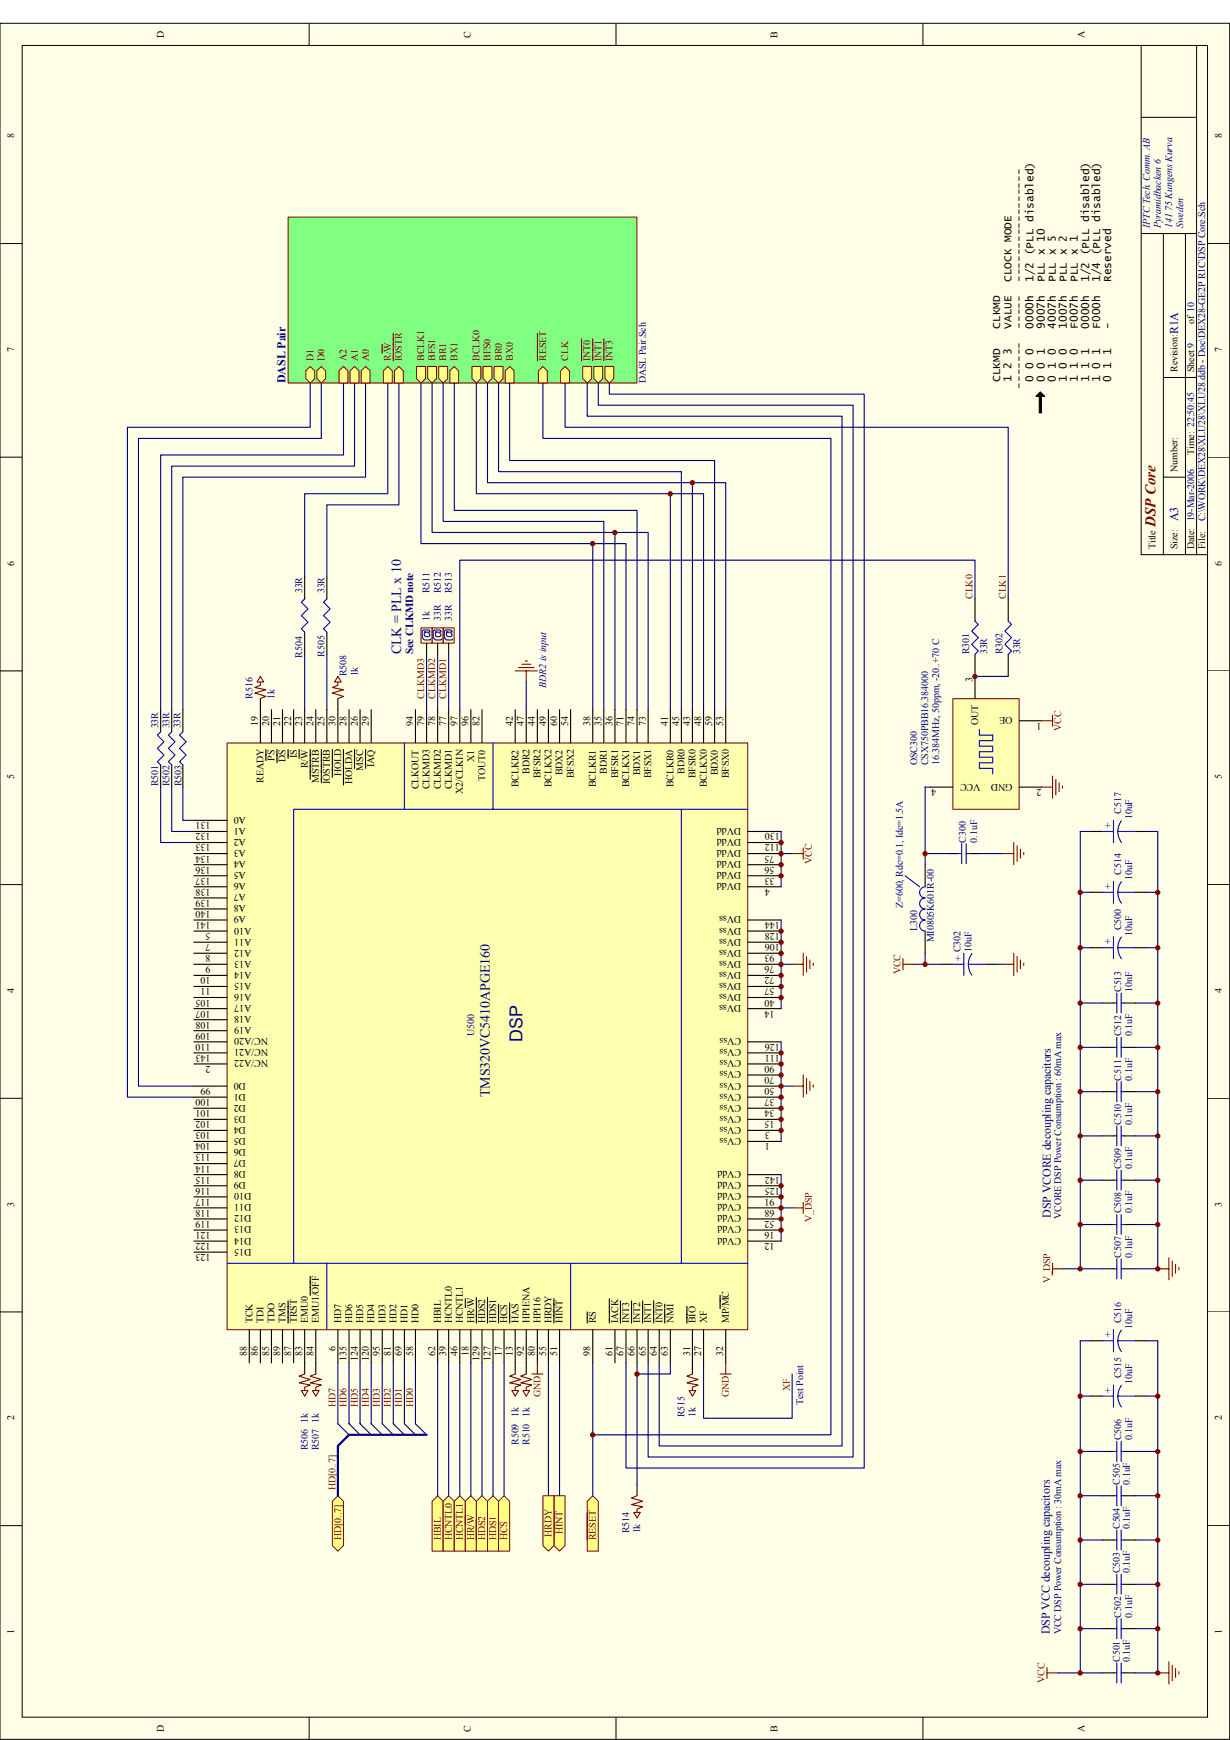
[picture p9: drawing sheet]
<svg xmlns="http://www.w3.org/2000/svg" width="297mm" height="420mm" viewBox="0 0 297 420" stroke-linecap="round" stroke-linejoin="round" font-family="sans-serif">
<defs><g id="words">
<text font-size="4.3" fill="#000080" x="126.2" y="251.6" transform="rotate(-90 126.2 251.6)">DSP</text>
<text font-size="3.6" fill="#800000" x="279.1" y="127.2" transform="rotate(-90 279.1 127.2)">DSP Core</text>
<g font-size="3.4" fill="#000080">
<text x="96.9" y="158" transform="rotate(-90 96.9 158)">CLK = PLL x 10</text>
<text x="118.3" y="264.9" transform="rotate(-90 118.3 264.9)">TMS320VC5410APGE160</text>
</g>
<g font-size="2.9" fill="#000080">
<text x="284.5" y="80.7" transform="rotate(-90 284.5 80.7)">R1A</text>
<text x="69" y="92.5" transform="rotate(-90 69 92.5)">DASL Pair</text>
<text x="284.5" y="125.9" transform="rotate(-90 284.5 125.9)">A3</text>
<text x="253.8" y="294.1" transform="rotate(-90 253.8 294.1)">DSP VCORE decoupling capacitors</text>
<text x="253.5" y="394.6" transform="rotate(-90 253.5 394.6)">DSP VCC decoupling capacitors</text>
</g>
<g font-size="2.7">
<text x="244.3" y="68.1" transform="rotate(-90 244.3 68.1)">CLOCK MODE</text>
<text x="246.9" y="68.1" transform="rotate(-90 246.9 68.1)">-----------------</text>
<text x="249.6" y="68.1" transform="rotate(-90 249.6 68.1)">1/2 (PLL disabled)</text>
<text x="252.3" y="68.1" transform="rotate(-90 252.3 68.1)">PLL x 10</text>
<text x="255" y="68.1" transform="rotate(-90 255 68.1)">PLL x 5</text>
<text x="257.6" y="68.1" transform="rotate(-90 257.6 68.1)">PLL x 2</text>
<text x="260.3" y="68.1" transform="rotate(-90 260.3 68.1)">PLL x 1</text>
<text x="263" y="68.1" transform="rotate(-90 263 68.1)">1/2 (PLL disabled)</text>
<text x="265.7" y="68.1" transform="rotate(-90 265.7 68.1)">1/4 (PLL disabled)</text>
<text x="268.3" y="68.1" transform="rotate(-90 268.3 68.1)">Reserved</text>
<text x="241.6" y="79.3" transform="rotate(-90 241.6 79.3)">CLKMD</text>
<text x="244.3" y="79.3" transform="rotate(-90 244.3 79.3)">VALUE</text>
<text x="246.9" y="79.3" transform="rotate(-90 246.9 79.3)">-----</text>
<text x="249.6" y="79.3" transform="rotate(-90 249.6 79.3)">0000h</text>
<text x="252.3" y="79.3" transform="rotate(-90 252.3 79.3)">9007h</text>
<text x="255" y="79.3" transform="rotate(-90 255 79.3)">4007h</text>
<text x="257.6" y="79.3" transform="rotate(-90 257.6 79.3)">1007h</text>
<text x="260.3" y="79.3" transform="rotate(-90 260.3 79.3)">F007h</text>
<text x="263" y="79.3" transform="rotate(-90 263 79.3)">0000h</text>
<text x="265.7" y="79.3" transform="rotate(-90 265.7 79.3)">F000h</text>
<text x="268.3" y="79.3" transform="rotate(-90 268.3 79.3)">-</text>
<text x="241.6" y="92.2" transform="rotate(-90 241.6 92.2)">CLKMD</text>
<text x="244.3" y="92.2" transform="rotate(-90 244.3 92.2)">1 2 3</text>
<text x="246.9" y="93.8" transform="rotate(-90 246.9 93.8)">-------</text>
<text x="249.6" y="92.2" transform="rotate(-90 249.6 92.2)">0 0 0</text>
<text x="252.3" y="92.2" transform="rotate(-90 252.3 92.2)">0 0 1</text>
<text x="255" y="92.2" transform="rotate(-90 255 92.2)">0 1 0</text>
<text x="257.6" y="92.2" transform="rotate(-90 257.6 92.2)">1 0 0</text>
<text x="260.3" y="92.2" transform="rotate(-90 260.3 92.2)">1 1 0</text>
<text x="263" y="92.2" transform="rotate(-90 263 92.2)">1 1 1</text>
<text x="265.7" y="92.2" transform="rotate(-90 265.7 92.2)">1 0 1</text>
<text x="268.3" y="92.2" transform="rotate(-90 268.3 92.2)">0 1 1</text>
</g>
<text font-size="2.7" fill="#000080" x="99.8" y="158" transform="rotate(-90 99.8 158)">See CLKMD note</text>
<g font-size="2.4">
<text x="39.6" y="9.1" transform="rotate(-90 39.6 9.1)">D</text>
<text x="113.7" y="9.1" transform="rotate(-90 113.7 9.1)">C</text>
<text x="187.8" y="9.1" transform="rotate(-90 187.8 9.1)">B</text>
<text x="261.9" y="9.1" transform="rotate(-90 261.9 9.1)">A</text>
<text x="3.4" y="33.4" transform="rotate(-90 3.4 33.4)">8</text>
<text x="295.1" y="33.4" transform="rotate(-90 295.1 33.4)">8</text>
<text x="288.4" y="78.3" transform="rotate(-90 288.4 78.3)">of 10</text>
<text x="3.4" y="85" transform="rotate(-90 3.4 85)">7</text>
<text x="284.4" y="89.8" transform="rotate(-90 284.4 89.8)">Revision:</text>
<text x="288.4" y="89.8" transform="rotate(-90 288.4 89.8)">Sheet 9</text>
<text x="295.1" y="85" transform="rotate(-90 295.1 85)">7</text>
<text x="284.4" y="113.9" transform="rotate(-90 284.4 113.9)">Number:</text>
<text x="288.4" y="109.9" transform="rotate(-90 288.4 109.9)">Time: 22:50:45</text>
<text x="3.4" y="136.6" transform="rotate(-90 3.4 136.6)">6</text>
<text x="279" y="132.6" transform="rotate(-90 279 132.6)">Title</text>
<text x="284.4" y="132.6" transform="rotate(-90 284.4 132.6)">Size:</text>
<text x="288.4" y="132.6" transform="rotate(-90 288.4 132.6)">Date: 19-Mar-2006</text>
<text x="291.1" y="132.6" transform="rotate(-90 291.1 132.6)">File:</text>
<text x="295.1" y="136.6" transform="rotate(-90 295.1 136.6)">6</text>
<text x="234.9" y="164.7" transform="rotate(-90 234.9 164.7)">3</text>
<text x="244.5" y="173.2" transform="rotate(-180 244.5 173.2)">OE</text>
<text x="62.3" y="175.4" transform="rotate(-90 62.3 175.4)">19</text>
<text x="65" y="175.4" transform="rotate(-90 65 175.4)">20</text>
<text x="67.6" y="175.4" transform="rotate(-90 67.6 175.4)">21</text>
<text x="70.3" y="175.4" transform="rotate(-90 70.3 175.4)">22</text>
<text x="73" y="175.4" transform="rotate(-90 73 175.4)">23</text>
<text x="75.7" y="175.4" transform="rotate(-90 75.7 175.4)">24</text>
<text x="78.4" y="175.4" transform="rotate(-90 78.4 175.4)">25</text>
<text x="81" y="175.4" transform="rotate(-90 81 175.4)">30</text>
<text x="83.7" y="175.4" transform="rotate(-90 83.7 175.4)">28</text>
<text x="86.4" y="175.4" transform="rotate(-90 86.4 175.4)">26</text>
<text x="89" y="175.4" transform="rotate(-90 89 175.4)">29</text>
<text x="99.8" y="175.4" transform="rotate(-90 99.8 175.4)">94</text>
<text x="102.4" y="175.4" transform="rotate(-90 102.4 175.4)">79</text>
<text x="105.1" y="175.4" transform="rotate(-90 105.1 175.4)">78</text>
<text x="107.8" y="175.4" transform="rotate(-90 107.8 175.4)">77</text>
<text x="110.4" y="175.4" transform="rotate(-90 110.4 175.4)">97</text>
<text x="113.1" y="175.4" transform="rotate(-90 113.1 175.4)">96</text>
<text x="115.8" y="175.4" transform="rotate(-90 115.8 175.4)">82</text>
<text x="123.8" y="175.4" transform="rotate(-90 123.8 175.4)">42</text>
<text x="126.5" y="175.4" transform="rotate(-90 126.5 175.4)">47</text>
<text x="129.2" y="175.4" transform="rotate(-90 129.2 175.4)">44</text>
<text x="131.9" y="175.4" transform="rotate(-90 131.9 175.4)">49</text>
<text x="134.5" y="175.4" transform="rotate(-90 134.5 175.4)">60</text>
<text x="137.2" y="175.4" transform="rotate(-90 137.2 175.4)">54</text>
<text x="142.6" y="175.4" transform="rotate(-90 142.6 175.4)">38</text>
<text x="145.2" y="175.4" transform="rotate(-90 145.2 175.4)">35</text>
<text x="147.9" y="175.4" transform="rotate(-90 147.9 175.4)">36</text>
<text x="150.6" y="175.4" transform="rotate(-90 150.6 175.4)">71</text>
<text x="153.3" y="175.4" transform="rotate(-90 153.3 175.4)">74</text>
<text x="155.9" y="175.4" transform="rotate(-90 155.9 175.4)">73</text>
<text x="161.3" y="175.4" transform="rotate(-90 161.3 175.4)">41</text>
<text x="164" y="175.4" transform="rotate(-90 164 175.4)">45</text>
<text x="166.6" y="175.4" transform="rotate(-90 166.6 175.4)">43</text>
<text x="169.3" y="175.4" transform="rotate(-90 169.3 175.4)">48</text>
<text x="172" y="175.4" transform="rotate(-90 172 175.4)">59</text>
<text x="174.7" y="175.4" transform="rotate(-90 174.7 175.4)">53</text>
<text x="236.2" y="175.1" transform="rotate(-90 236.2 175.1)">OUT</text>
<text x="251.5" y="174.5" transform="rotate(-180 251.5 174.5)">1</text>
<text x="66.3" y="183.7" transform="rotate(-90 66.3 183.7)">PS</text>
<text x="69" y="183.9" transform="rotate(-90 69 183.9)">DS</text>
<text x="71.7" y="183.1" transform="rotate(-90 71.7 183.1)">IS</text>
<text x="74.3" y="185.5" transform="rotate(-90 74.3 185.5)">R/W</text>
<text x="90.4" y="185.3" transform="rotate(-90 90.4 185.3)">IAQ</text>
<text x="114.5" y="183.9" transform="rotate(-90 114.5 183.9)">X1</text>
<text x="3.4" y="188.2" transform="rotate(-90 3.4 188.2)">5</text>
<text x="63.6" y="189" transform="rotate(-90 63.6 189)">READY</text>
<text x="77" y="189" transform="rotate(-90 77 189)">MSTRB</text>
<text x="79.7" y="189.3" transform="rotate(-90 79.7 189.3)">IOSTRB</text>
<text x="82.4" y="187.4" transform="rotate(-90 82.4 187.4)">HOLD</text>
<text x="85" y="189.3" transform="rotate(-90 85 189.3)">HOLDA</text>
<text x="87.7" y="186.1" transform="rotate(-90 87.7 186.1)">MSC</text>
<text x="101.1" y="190.6" transform="rotate(-90 101.1 190.6)">CLKOUT</text>
<text x="103.8" y="190.6" transform="rotate(-90 103.8 190.6)">CLKMD3</text>
<text x="106.4" y="190.6" transform="rotate(-90 106.4 190.6)">CLKMD2</text>
<text x="109.1" y="190.6" transform="rotate(-90 109.1 190.6)">CLKMD1</text>
<text x="111.8" y="191.7" transform="rotate(-90 111.8 191.7)">X2/CLKIN</text>
<text x="117.1" y="188.5" transform="rotate(-90 117.1 188.5)">TOUT0</text>
<text x="125.2" y="190.1" transform="rotate(-90 125.2 190.1)">BCLKR2</text>
<text x="127.8" y="186.9" transform="rotate(-90 127.8 186.9)">BDR2</text>
<text x="130.5" y="187.9" transform="rotate(-90 130.5 187.9)">BFSR2</text>
<text x="133.2" y="190.1" transform="rotate(-90 133.2 190.1)">BCLKX2</text>
<text x="135.9" y="187.1" transform="rotate(-90 135.9 187.1)">BDX2</text>
<text x="138.6" y="187.9" transform="rotate(-90 138.6 187.9)">BFSX2</text>
<text x="143.9" y="190.1" transform="rotate(-90 143.9 190.1)">BCLKR1</text>
<text x="146.6" y="186.9" transform="rotate(-90 146.6 186.9)">BDR1</text>
<text x="149.2" y="187.9" transform="rotate(-90 149.2 187.9)">BFSR1</text>
<text x="151.9" y="190.1" transform="rotate(-90 151.9 190.1)">BCLKX1</text>
<text x="154.6" y="187.1" transform="rotate(-90 154.6 187.1)">BDX1</text>
<text x="157.3" y="187.9" transform="rotate(-90 157.3 187.9)">BFSX1</text>
<text x="162.6" y="190.1" transform="rotate(-90 162.6 190.1)">BCLKR0</text>
<text x="165.3" y="186.9" transform="rotate(-90 165.3 186.9)">BDR0</text>
<text x="168" y="187.9" transform="rotate(-90 168 187.9)">BFSR0</text>
<text x="170.7" y="190.1" transform="rotate(-90 170.7 190.1)">BCLKX0</text>
<text x="173.3" y="187.1" transform="rotate(-90 173.3 187.1)">BDX0</text>
<text x="176" y="187.9" transform="rotate(-90 176 187.9)">BFSX0</text>
<text x="226.1" y="190.6" transform="rotate(-180 226.1 190.6)">4</text>
<text x="236.8" y="189.2" transform="rotate(-180 236.8 189.2)">VCC</text>
<text x="244.5" y="189.2" transform="rotate(-180 244.5 189.2)">GND</text>
<text x="251.5" y="190.6" transform="rotate(-180 251.5 190.6)">2</text>
<text x="295.1" y="188.2" transform="rotate(-90 295.1 188.2)">5</text>
<text x="59.4" y="197.2" transform="rotate(-180 59.4 197.2)">A0</text>
<text x="50.8" y="203.9" transform="rotate(-180 50.8 203.9)">133</text>
<text x="50.8" y="198.6" transform="rotate(-180 50.8 198.6)">131</text>
<text x="50.8" y="201.2" transform="rotate(-180 50.8 201.2)">132</text>
<text x="59.4" y="199.9" transform="rotate(-180 59.4 199.9)">A1</text>
<text x="59.4" y="202.6" transform="rotate(-180 59.4 202.6)">A2</text>
<text x="179" y="202.6" transform="rotate(-180 179 202.6)">DVdd</text>
<text x="179" y="199.9" transform="rotate(-180 179 199.9)">DVdd</text>
<text x="188.4" y="203.9" transform="rotate(-180 188.4 203.9)">112</text>
<text x="188.4" y="201.2" transform="rotate(-180 188.4 201.2)">130</text>
<text x="50.8" y="206.6" transform="rotate(-180 50.8 206.6)">134</text>
<text x="50.8" y="209.3" transform="rotate(-180 50.8 209.3)">136</text>
<text x="59.4" y="205.2" transform="rotate(-180 59.4 205.2)">A3</text>
<text x="59.4" y="207.9" transform="rotate(-180 59.4 207.9)">A4</text>
<text x="179" y="207.9" transform="rotate(-180 179 207.9)">DVdd</text>
<text x="179" y="205.2" transform="rotate(-180 179 205.2)">DVdd</text>
<text x="187" y="209.3" transform="rotate(-180 187 209.3)">56</text>
<text x="187" y="206.6" transform="rotate(-180 187 206.6)">75</text>
<text x="50.8" y="211.9" transform="rotate(-180 50.8 211.9)">137</text>
<text x="50.8" y="214.6" transform="rotate(-180 50.8 214.6)">138</text>
<text x="59.4" y="210.6" transform="rotate(-180 59.4 210.6)">A5</text>
<text x="59.4" y="213.3" transform="rotate(-180 59.4 213.3)">A6</text>
<text x="59.4" y="216" transform="rotate(-180 59.4 216)">A7</text>
<text x="179" y="213.3" transform="rotate(-180 179 213.3)">DVdd</text>
<text x="179" y="210.6" transform="rotate(-180 179 210.6)">DVdd</text>
<text x="185.9" y="214.6" transform="rotate(-180 185.9 214.6)">4</text>
<text x="187" y="211.9" transform="rotate(-180 187 211.9)">33</text>
<text x="50.8" y="217.3" transform="rotate(-180 50.8 217.3)">139</text>
<text x="50.8" y="220" transform="rotate(-180 50.8 220)">140</text>
<text x="59.4" y="218.6" transform="rotate(-180 59.4 218.6)">A8</text>
<text x="59.4" y="221.3" transform="rotate(-180 59.4 221.3)">A9</text>
<text x="179" y="221.3" transform="rotate(-180 179 221.3)">DVss</text>
<text x="50.8" y="222.6" transform="rotate(-180 50.8 222.6)">141</text>
<text x="50.8" y="225.3" transform="rotate(-180 50.8 225.3)">5</text>
<text x="50.8" y="228" transform="rotate(-180 50.8 228)">7</text>
<text x="60.7" y="224" transform="rotate(-180 60.7 224)">A10</text>
<text x="60.7" y="226.6" transform="rotate(-180 60.7 226.6)">A11</text>
<text x="179" y="226.6" transform="rotate(-180 179 226.6)">DVss</text>
<text x="179" y="224" transform="rotate(-180 179 224)">DVss</text>
<text x="188.4" y="228" transform="rotate(-180 188.4 228)">106</text>
<text x="188.4" y="225.3" transform="rotate(-180 188.4 225.3)">128</text>
<text x="188.4" y="222.6" transform="rotate(-180 188.4 222.6)">144</text>
<text x="50.8" y="230.6" transform="rotate(-180 50.8 230.6)">8</text>
<text x="50.8" y="233.3" transform="rotate(-180 50.8 233.3)">9</text>
<text x="60.7" y="229.3" transform="rotate(-180 60.7 229.3)">A12</text>
<text x="60.7" y="232" transform="rotate(-180 60.7 232)">A13</text>
<text x="179" y="232" transform="rotate(-180 179 232)">DVss</text>
<text x="179" y="229.3" transform="rotate(-180 179 229.3)">DVss</text>
<text x="187" y="233.3" transform="rotate(-180 187 233.3)">76</text>
<text x="187" y="230.6" transform="rotate(-180 187 230.6)">93</text>
<text x="3.4" y="239.8" transform="rotate(-90 3.4 239.8)">4</text>
<text x="50.8" y="236" transform="rotate(-180 50.8 236)">10</text>
<text x="50.8" y="238.7" transform="rotate(-180 50.8 238.7)">11</text>
<text x="60.7" y="234.7" transform="rotate(-180 60.7 234.7)">A14</text>
<text x="60.7" y="237.3" transform="rotate(-180 60.7 237.3)">A15</text>
<text x="60.7" y="240" transform="rotate(-180 60.7 240)">A16</text>
<text x="179" y="240" transform="rotate(-180 179 240)">DVss</text>
<text x="179" y="237.3" transform="rotate(-180 179 237.3)">DVss</text>
<text x="179" y="234.7" transform="rotate(-180 179 234.7)">DVss</text>
<text x="187" y="238.7" transform="rotate(-180 187 238.7)">57</text>
<text x="187" y="236" transform="rotate(-180 187 236)">72</text>
<text x="295.1" y="239.8" transform="rotate(-90 295.1 239.8)">4</text>
<text x="50.8" y="241.4" transform="rotate(-180 50.8 241.4)">105</text>
<text x="50.8" y="244" transform="rotate(-180 50.8 244)">107</text>
<text x="60.7" y="242.7" transform="rotate(-180 60.7 242.7)">A17</text>
<text x="60.7" y="245.4" transform="rotate(-180 60.7 245.4)">A18</text>
<text x="179" y="242.7" transform="rotate(-180 179 242.7)">DVss</text>
<text x="187" y="244" transform="rotate(-180 187 244)">14</text>
<text x="187" y="241.4" transform="rotate(-180 187 241.4)">40</text>
<text x="50.8" y="246.7" transform="rotate(-180 50.8 246.7)">108</text>
<text x="50.8" y="249.4" transform="rotate(-180 50.8 249.4)">109</text>
<text x="60.7" y="248" transform="rotate(-180 60.7 248)">A19</text>
<text x="64.7" y="250.7" transform="rotate(-180 64.7 250.7)">NC/A20</text>
<text x="179" y="250.7" transform="rotate(-180 179 250.7)">CVss</text>
<text x="50.8" y="252" transform="rotate(-180 50.8 252)">110</text>
<text x="50.8" y="254.7" transform="rotate(-180 50.8 254.7)">143</text>
<text x="50.8" y="257.4" transform="rotate(-180 50.8 257.4)">2</text>
<text x="64.7" y="253.4" transform="rotate(-180 64.7 253.4)">NC/A21</text>
<text x="64.7" y="256" transform="rotate(-180 64.7 256)">NC/A22</text>
<text x="179" y="256" transform="rotate(-180 179 256)">CVss</text>
<text x="179" y="253.4" transform="rotate(-180 179 253.4)">CVss</text>
<text x="187" y="257.4" transform="rotate(-180 187 257.4)">90</text>
<text x="188.4" y="254.7" transform="rotate(-180 188.4 254.7)">111</text>
<text x="188.4" y="252" transform="rotate(-180 188.4 252)">126</text>
<text x="50.8" y="262.7" transform="rotate(-180 50.8 262.7)">99</text>
<text x="59.4" y="261.4" transform="rotate(-180 59.4 261.4)">D0</text>
<text x="179" y="261.4" transform="rotate(-180 179 261.4)">CVss</text>
<text x="179" y="258.7" transform="rotate(-180 179 258.7)">CVss</text>
<text x="187" y="262.7" transform="rotate(-180 187 262.7)">50</text>
<text x="187" y="260.1" transform="rotate(-180 187 260.1)">70</text>
<text x="50.8" y="265.4" transform="rotate(-180 50.8 265.4)">100</text>
<text x="50.8" y="268.1" transform="rotate(-180 50.8 268.1)">101</text>
<text x="59.4" y="264.1" transform="rotate(-180 59.4 264.1)">D1</text>
<text x="59.4" y="266.8" transform="rotate(-180 59.4 266.8)">D2</text>
<text x="59.4" y="269.4" transform="rotate(-180 59.4 269.4)">D3</text>
<text x="179" y="269.4" transform="rotate(-180 179 269.4)">CVss</text>
<text x="179" y="266.8" transform="rotate(-180 179 266.8)">CVss</text>
<text x="179" y="264.1" transform="rotate(-180 179 264.1)">CVss</text>
<text x="187" y="268.1" transform="rotate(-180 187 268.1)">34</text>
<text x="187" y="265.4" transform="rotate(-180 187 265.4)">37</text>
<text x="50.8" y="270.8" transform="rotate(-180 50.8 270.8)">102</text>
<text x="50.8" y="273.4" transform="rotate(-180 50.8 273.4)">103</text>
<text x="59.4" y="272.1" transform="rotate(-180 59.4 272.1)">D4</text>
<text x="59.4" y="274.8" transform="rotate(-180 59.4 274.8)">D5</text>
<text x="179" y="274.8" transform="rotate(-180 179 274.8)">CVss</text>
<text x="179" y="272.1" transform="rotate(-180 179 272.1)">CVss</text>
<text x="185.9" y="273.4" transform="rotate(-180 185.9 273.4)">3</text>
<text x="187" y="270.8" transform="rotate(-180 187 270.8)">15</text>
<text x="50.8" y="276.1" transform="rotate(-180 50.8 276.1)">104</text>
<text x="50.8" y="278.8" transform="rotate(-180 50.8 278.8)">113</text>
<text x="50.8" y="281.4" transform="rotate(-180 50.8 281.4)">114</text>
<text x="59.4" y="277.4" transform="rotate(-180 59.4 277.4)">D6</text>
<text x="59.4" y="280.1" transform="rotate(-180 59.4 280.1)">D7</text>
<text x="185.9" y="276.1" transform="rotate(-180 185.9 276.1)">1</text>
<text x="50.8" y="284.1" transform="rotate(-180 50.8 284.1)">115</text>
<text x="50.8" y="286.8" transform="rotate(-180 50.8 286.8)">116</text>
<text x="59.4" y="282.8" transform="rotate(-180 59.4 282.8)">D8</text>
<text x="59.4" y="285.5" transform="rotate(-180 59.4 285.5)">D9</text>
<text x="179" y="285.5" transform="rotate(-180 179 285.5)">CVdd</text>
<text x="179" y="282.8" transform="rotate(-180 179 282.8)">CVdd</text>
<text x="188.4" y="286.8" transform="rotate(-180 188.4 286.8)">125</text>
<text x="188.4" y="284.1" transform="rotate(-180 188.4 284.1)">142</text>
<text x="3.4" y="291.4" transform="rotate(-90 3.4 291.4)">3</text>
<text x="50.8" y="289.5" transform="rotate(-180 50.8 289.5)">117</text>
<text x="50.8" y="292.1" transform="rotate(-180 50.8 292.1)">118</text>
<text x="60.7" y="288.1" transform="rotate(-180 60.7 288.1)">D10</text>
<text x="60.7" y="290.8" transform="rotate(-180 60.7 290.8)">D11</text>
<text x="60.7" y="293.5" transform="rotate(-180 60.7 293.5)">D12</text>
<text x="179" y="293.5" transform="rotate(-180 179 293.5)">CVdd</text>
<text x="179" y="290.8" transform="rotate(-180 179 290.8)">CVdd</text>
<text x="179" y="288.1" transform="rotate(-180 179 288.1)">CVdd</text>
<text x="187" y="292.1" transform="rotate(-180 187 292.1)">68</text>
<text x="187" y="289.5" transform="rotate(-180 187 289.5)">91</text>
<text x="295.1" y="291.4" transform="rotate(-90 295.1 291.4)">3</text>
<text x="50.8" y="294.8" transform="rotate(-180 50.8 294.8)">119</text>
<text x="50.8" y="297.5" transform="rotate(-180 50.8 297.5)">121</text>
<text x="60.7" y="296.2" transform="rotate(-180 60.7 296.2)">D13</text>
<text x="60.7" y="298.8" transform="rotate(-180 60.7 298.8)">D14</text>
<text x="179" y="298.8" transform="rotate(-180 179 298.8)">CVdd</text>
<text x="179" y="296.2" transform="rotate(-180 179 296.2)">CVdd</text>
<text x="187" y="297.5" transform="rotate(-180 187 297.5)">16</text>
<text x="187" y="294.8" transform="rotate(-180 187 294.8)">52</text>
<text x="50.8" y="300.2" transform="rotate(-180 50.8 300.2)">122</text>
<text x="50.8" y="302.8" transform="rotate(-180 50.8 302.8)">123</text>
<text x="60.7" y="301.5" transform="rotate(-180 60.7 301.5)">D15</text>
<text x="187" y="300.2" transform="rotate(-180 187 300.2)">12</text>
<text x="61" y="319.5" transform="rotate(-90 61 319.5)">TCK</text>
<text x="63.6" y="319.5" transform="rotate(-90 63.6 319.5)">TDI</text>
<text x="66.3" y="319.5" transform="rotate(-90 66.3 319.5)">TDO</text>
<text x="69" y="319.5" transform="rotate(-90 69 319.5)">TMS</text>
<text x="71.7" y="319.5" transform="rotate(-90 71.7 319.5)">TRST</text>
<text x="74.3" y="319.5" transform="rotate(-90 74.3 319.5)">EMU0</text>
<text x="77" y="319.5" transform="rotate(-90 77 319.5)">EMU1/OFF</text>
<text x="82.4" y="319.5" transform="rotate(-90 82.4 319.5)">HD7</text>
<text x="85" y="319.5" transform="rotate(-90 85 319.5)">HD6</text>
<text x="87.7" y="319.5" transform="rotate(-90 87.7 319.5)">HD5</text>
<text x="90.4" y="319.5" transform="rotate(-90 90.4 319.5)">HD4</text>
<text x="93.1" y="319.5" transform="rotate(-90 93.1 319.5)">HD3</text>
<text x="95.7" y="319.5" transform="rotate(-90 95.7 319.5)">HD2</text>
<text x="98.4" y="319.5" transform="rotate(-90 98.4 319.5)">HD1</text>
<text x="101.1" y="319.5" transform="rotate(-90 101.1 319.5)">HD0</text>
<text x="106.4" y="319.5" transform="rotate(-90 106.4 319.5)">HBIL</text>
<text x="109.1" y="319.5" transform="rotate(-90 109.1 319.5)">HCNTL0</text>
<text x="111.8" y="319.5" transform="rotate(-90 111.8 319.5)">HCNTL1</text>
<text x="114.5" y="319.5" transform="rotate(-90 114.5 319.5)">HR/W</text>
<text x="117.1" y="319.5" transform="rotate(-90 117.1 319.5)">HDS2</text>
<text x="119.8" y="319.5" transform="rotate(-90 119.8 319.5)">HDS1</text>
<text x="122.5" y="319.5" transform="rotate(-90 122.5 319.5)">HCS</text>
<text x="125.2" y="319.5" transform="rotate(-90 125.2 319.5)">HAS</text>
<text x="127.8" y="319.5" transform="rotate(-90 127.8 319.5)">HPIENA</text>
<text x="130.5" y="319.5" transform="rotate(-90 130.5 319.5)">HPI16</text>
<text x="133.2" y="319.5" transform="rotate(-90 133.2 319.5)">HRDY</text>
<text x="135.9" y="319.5" transform="rotate(-90 135.9 319.5)">HINT</text>
<text x="143.9" y="319.5" transform="rotate(-90 143.9 319.5)">RS</text>
<text x="149.2" y="319.5" transform="rotate(-90 149.2 319.5)">IACK</text>
<text x="151.9" y="319.5" transform="rotate(-90 151.9 319.5)">INT3</text>
<text x="154.6" y="319.5" transform="rotate(-90 154.6 319.5)">INT2</text>
<text x="157.3" y="319.5" transform="rotate(-90 157.3 319.5)">INT1</text>
<text x="160" y="319.5" transform="rotate(-90 160 319.5)">INT0</text>
<text x="162.6" y="319.5" transform="rotate(-90 162.6 319.5)">NMI</text>
<text x="168" y="319.5" transform="rotate(-90 168 319.5)">BIO</text>
<text x="170.7" y="319.5" transform="rotate(-90 170.7 319.5)">XF</text>
<text x="176" y="319.5" transform="rotate(-90 176 319.5)">MP/MC</text>
<text x="59.6" y="327.5" transform="rotate(-90 59.6 327.5)">88</text>
<text x="62.3" y="327.5" transform="rotate(-90 62.3 327.5)">86</text>
<text x="65" y="327.5" transform="rotate(-90 65 327.5)">85</text>
<text x="67.6" y="327.5" transform="rotate(-90 67.6 327.5)">89</text>
<text x="70.3" y="327.5" transform="rotate(-90 70.3 327.5)">87</text>
<text x="73" y="327.5" transform="rotate(-90 73 327.5)">83</text>
<text x="75.7" y="327.5" transform="rotate(-90 75.7 327.5)">84</text>
<text x="81" y="326.2" transform="rotate(-90 81 326.2)">6</text>
<text x="83.7" y="328.6" transform="rotate(-90 83.7 328.6)">135</text>
<text x="86.4" y="328.6" transform="rotate(-90 86.4 328.6)">124</text>
<text x="89" y="328.6" transform="rotate(-90 89 328.6)">120</text>
<text x="91.7" y="327.5" transform="rotate(-90 91.7 327.5)">95</text>
<text x="94.4" y="327.5" transform="rotate(-90 94.4 327.5)">81</text>
<text x="97.1" y="327.5" transform="rotate(-90 97.1 327.5)">69</text>
<text x="99.8" y="327.5" transform="rotate(-90 99.8 327.5)">58</text>
<text x="105.1" y="327.5" transform="rotate(-90 105.1 327.5)">62</text>
<text x="107.8" y="327.5" transform="rotate(-90 107.8 327.5)">39</text>
<text x="110.4" y="327.5" transform="rotate(-90 110.4 327.5)">46</text>
<text x="113.1" y="327.5" transform="rotate(-90 113.1 327.5)">18</text>
<text x="115.8" y="328.6" transform="rotate(-90 115.8 328.6)">129</text>
<text x="118.5" y="328.6" transform="rotate(-90 118.5 328.6)">127</text>
<text x="121.2" y="327.5" transform="rotate(-90 121.2 327.5)">17</text>
<text x="123.8" y="327.5" transform="rotate(-90 123.8 327.5)">13</text>
<text x="126.5" y="327.5" transform="rotate(-90 126.5 327.5)">92</text>
<text x="129.2" y="327.5" transform="rotate(-90 129.2 327.5)">80</text>
<text x="131.9" y="327.5" transform="rotate(-90 131.9 327.5)">55</text>
<text x="134.5" y="327.5" transform="rotate(-90 134.5 327.5)">51</text>
<text x="142.6" y="327.5" transform="rotate(-90 142.6 327.5)">98</text>
<text x="147.9" y="327.5" transform="rotate(-90 147.9 327.5)">61</text>
<text x="150.6" y="327.5" transform="rotate(-90 150.6 327.5)">67</text>
<text x="153.3" y="327.5" transform="rotate(-90 153.3 327.5)">66</text>
<text x="155.9" y="327.5" transform="rotate(-90 155.9 327.5)">65</text>
<text x="158.6" y="327.5" transform="rotate(-90 158.6 327.5)">64</text>
<text x="161.3" y="327.5" transform="rotate(-90 161.3 327.5)">63</text>
<text x="166.6" y="327.5" transform="rotate(-90 166.6 327.5)">31</text>
<text x="169.3" y="327.5" transform="rotate(-90 169.3 327.5)">27</text>
<text x="174.7" y="327.5" transform="rotate(-90 174.7 327.5)">32</text>
<text x="3.4" y="343" transform="rotate(-90 3.4 343)">2</text>
<text x="295.1" y="343" transform="rotate(-90 295.1 343)">2</text>
<text x="3.4" y="394.6" transform="rotate(-90 3.4 394.6)">1</text>
<text x="295.1" y="394.6" transform="rotate(-90 295.1 394.6)">1</text>
<text x="39.6" y="418.1" transform="rotate(-90 39.6 418.1)">D</text>
<text x="113.7" y="418.1" transform="rotate(-90 113.7 418.1)">C</text>
<text x="187.8" y="418.1" transform="rotate(-90 187.8 418.1)">B</text>
<text x="261.9" y="418.1" transform="rotate(-90 261.9 418.1)">A</text>
</g>
<g font-size="2.4" fill="#000080">
<text x="277.7" y="55.1" transform="rotate(-90 277.7 55.1)">IPTC Tech. Comm. AB</text>
<text x="280.4" y="55.1" transform="rotate(-90 280.4 55.1)">Pyramidbacken 6</text>
<text x="283" y="55.1" transform="rotate(-90 283 55.1)">141 75 Kungens Kurva</text>
<text x="285.7" y="55.1" transform="rotate(-90 285.7 55.1)">Sweden</text>
<text x="155.9" y="92.5" transform="rotate(-90 155.9 92.5)">DASL Pair.Sch</text>
<text x="291.1" y="125.9" transform="rotate(-90 291.1 125.9)">C:\WORK\DEX28\XLU28\XLU28.ddb - Doc\DEX28-GE2P R1C\DSP Core.Sch</text>
<text x="73" y="143.3" transform="rotate(-90 73 143.3)">33R</text>
<text x="78.4" y="143.3" transform="rotate(-90 78.4 143.3)">33R</text>
<text x="103.8" y="143.3" transform="rotate(-90 103.8 143.3)">R511</text>
<text x="106.4" y="143.3" transform="rotate(-90 106.4 143.3)">R512</text>
<text x="109.1" y="143.3" transform="rotate(-90 109.1 143.3)">R513</text>
<text x="103.8" y="150" transform="rotate(-90 103.8 150)">1k</text>
<text x="106.4" y="150" transform="rotate(-90 106.4 150)">33R</text>
<text x="109.1" y="150" transform="rotate(-90 109.1 150)">33R</text>
<text x="73" y="158.8" transform="rotate(-90 73 158.8)">R504</text>
<text x="78.4" y="158.5" transform="rotate(-90 78.4 158.5)">R505</text>
<text x="234.1" y="158" transform="rotate(-90 234.1 158)">R301</text>
<text x="238.4" y="158" transform="rotate(-90 238.4 158)">33R</text>
<text x="242.1" y="158" transform="rotate(-90 242.1 158)">R302</text>
<text x="246.4" y="158" transform="rotate(-90 246.4 158)">33R</text>
<text x="83.7" y="163.3" transform="rotate(-90 83.7 163.3)">R508</text>
<text x="86.4" y="163.3" transform="rotate(-90 86.4 163.3)">1k</text>
<text x="131.9" y="166" transform="rotate(-90 131.9 166)">BDR2 is input</text>
<text x="61" y="168.7" transform="rotate(-90 61 168.7)">R516</text>
<text x="66.3" y="168.7" transform="rotate(-90 66.3 168.7)">1k</text>
<text x="38.2" y="175.9" transform="rotate(-90 38.2 175.9)">33R</text>
<text x="40.9" y="175.9" transform="rotate(-90 40.9 175.9)">33R</text>
<text x="43.6" y="175.9" transform="rotate(-90 43.6 175.9)">33R</text>
<text x="221.5" y="184.7" transform="rotate(-90 221.5 184.7)">OSC300</text>
<text x="224.2" y="184.7" transform="rotate(-90 224.2 184.7)">CSX750PBB16.384000</text>
<text x="226.8" y="184.7" transform="rotate(-90 226.8 184.7)">16.384MHz, 50ppm, -20..+70 C</text>
<text x="38.2" y="189.8" transform="rotate(-90 38.2 189.8)">R501</text>
<text x="40.9" y="189.8" transform="rotate(-90 40.9 189.8)">R502</text>
<text x="43.8" y="189.8" transform="rotate(-90 43.8 189.8)">R503</text>
<text x="270.7" y="196.5" transform="rotate(-90 270.7 196.5)">C517</text>
<text x="273.4" y="197.8" transform="rotate(-90 273.4 197.8)">10uF</text>
<text x="233.3" y="203.4" transform="rotate(-90 233.3 203.4)">C300</text>
<text x="235.9" y="203.4" transform="rotate(-90 235.9 203.4)">0.1uF</text>
<text x="268.3" y="200" transform="rotate(-90 268.3 200)">+</text>
<text x="268.3" y="214.7" transform="rotate(-90 268.3 214.7)">+</text>
<text x="270.7" y="211.2" transform="rotate(-90 270.7 211.2)">C514</text>
<text x="273.4" y="212.5" transform="rotate(-90 273.4 212.5)">10uF</text>
<text x="218" y="219.2" transform="rotate(-90 218 219.2)">Z=600, Rdc=0.1, Idc=1.5A</text>
<text x="221.5" y="224.8" transform="rotate(-90 221.5 224.8)">L300</text>
<text x="225.5" y="227.5" transform="rotate(-90 225.5 227.5)">MI0805K601R-00</text>
<text x="270.7" y="224.6" transform="rotate(-90 270.7 224.6)">C500</text>
<text x="273.4" y="225.9" transform="rotate(-90 273.4 225.9)">10uF</text>
<text x="232.2" y="232.1" transform="rotate(-90 232.2 232.1)">+ C302</text>
<text x="234.6" y="229.9" transform="rotate(-90 234.6 229.9)">10uF</text>
<text x="268.3" y="228" transform="rotate(-90 268.3 228)">+</text>
<text x="270.7" y="239.5" transform="rotate(-90 270.7 239.5)">C513</text>
<text x="273.4" y="239.5" transform="rotate(-90 273.4 239.5)">10nF</text>
<text x="114.5" y="250.2" transform="rotate(-90 114.5 250.2)">U500</text>
<text x="270.7" y="250.2" transform="rotate(-90 270.7 250.2)">C512</text>
<text x="273.4" y="250.2" transform="rotate(-90 273.4 250.2)">0.1uF</text>
<text x="270.7" y="260.9" transform="rotate(-90 270.7 260.9)">C511</text>
<text x="273.4" y="260.9" transform="rotate(-90 273.4 260.9)">0.1uF</text>
<text x="270.7" y="271.6" transform="rotate(-90 270.7 271.6)">C510</text>
<text x="273.4" y="271.6" transform="rotate(-90 273.4 271.6)">0.1uF</text>
<text x="270.7" y="282.3" transform="rotate(-90 270.7 282.3)">C509</text>
<text x="273.4" y="282.3" transform="rotate(-90 273.4 282.3)">0.1uF</text>
<text x="270.7" y="293" transform="rotate(-90 270.7 293)">C508</text>
<text x="273.4" y="293" transform="rotate(-90 273.4 293)">0.1uF</text>
<text x="256.3" y="294.3" transform="rotate(-90 256.3 294.3)">VCORE DSP Power Consumption : 60mA max</text>
<text x="270.7" y="303.7" transform="rotate(-90 270.7 303.7)">C507</text>
<text x="273.4" y="303.7" transform="rotate(-90 273.4 303.7)">0.1uF</text>
<text x="268.3" y="323" transform="rotate(-90 268.3 323)">+</text>
<text x="270.7" y="319.5" transform="rotate(-90 270.7 319.5)">C516</text>
<text x="273.4" y="320.8" transform="rotate(-90 273.4 320.8)">10uF</text>
<text x="270.7" y="332.8" transform="rotate(-90 270.7 332.8)">C515</text>
<text x="273.4" y="334.2" transform="rotate(-90 273.4 334.2)">10uF</text>
<text x="193.9" y="339.2" transform="rotate(-90 193.9 339.2)">Test Point</text>
<text x="268.3" y="336.3" transform="rotate(-90 268.3 336.3)">+</text>
<text x="165.3" y="342.2" transform="rotate(-90 165.3 342.2)">R515</text>
<text x="168" y="342.2" transform="rotate(-90 168 342.2)">1k</text>
<text x="270.7" y="347.8" transform="rotate(-90 270.7 347.8)">C506</text>
<text x="273.4" y="347.8" transform="rotate(-90 273.4 347.8)">0.1uF</text>
<text x="74.3" y="350.2" transform="rotate(-90 74.3 350.2)">R506 1k</text>
<text x="77" y="350.2" transform="rotate(-90 77 350.2)">R507 1k</text>
<text x="125.2" y="348.9" transform="rotate(-90 125.2 348.9)">R509 1k</text>
<text x="127.8" y="348.9" transform="rotate(-90 127.8 348.9)">R510 1k</text>
<text x="270.4" y="358.5" transform="rotate(-90 270.4 358.5)">C505</text>
<text x="272.9" y="358.5" transform="rotate(-90 272.9 358.5)">0.1uF</text>
<text x="151.9" y="370.3" transform="rotate(-90 151.9 370.3)">R514</text>
<text x="154.6" y="370.3" transform="rotate(-90 154.6 370.3)">1k</text>
<text x="270.4" y="369.2" transform="rotate(-90 270.4 369.2)">C504</text>
<text x="272.9" y="369.2" transform="rotate(-90 272.9 369.2)">0.1uF</text>
<text x="270.4" y="379.9" transform="rotate(-90 270.4 379.9)">C503</text>
<text x="272.9" y="379.9" transform="rotate(-90 272.9 379.9)">0.1uF</text>
<text x="256.3" y="394.6" transform="rotate(-90 256.3 394.6)">VCC DSP Power Consumption : 30mA max</text>
<text x="270.7" y="390.6" transform="rotate(-90 270.7 390.6)">C502</text>
<text x="273.4" y="390.6" transform="rotate(-90 273.4 390.6)">0.1uF</text>
<text x="270.4" y="401.3" transform="rotate(-90 270.4 401.3)">C501</text>
<text x="272.9" y="401.3" transform="rotate(-90 272.9 401.3)">0.1uF</text>
</g>
<g font-size="2.4" fill="#800000">
<text x="75.7" y="87.2" transform="rotate(-90 75.7 87.2)">D1</text>
<text x="78.4" y="87.2" transform="rotate(-90 78.4 87.2)">D0</text>
<text x="83.7" y="87.2" transform="rotate(-90 83.7 87.2)">A2</text>
<text x="86.4" y="87.2" transform="rotate(-90 86.4 87.2)">A1</text>
<text x="89" y="87.2" transform="rotate(-90 89 87.2)">A0</text>
<text x="94.4" y="87.2" transform="rotate(-90 94.4 87.2)">R/W</text>
<text x="97.1" y="87.2" transform="rotate(-90 97.1 87.2)">IOSTR</text>
<text x="102.4" y="87.2" transform="rotate(-90 102.4 87.2)">BCLK1</text>
<text x="105.1" y="87.2" transform="rotate(-90 105.1 87.2)">BFS1</text>
<text x="107.8" y="87.2" transform="rotate(-90 107.8 87.2)">BR1</text>
<text x="110.4" y="87.2" transform="rotate(-90 110.4 87.2)">BX1</text>
<text x="115.8" y="87.2" transform="rotate(-90 115.8 87.2)">BCLK0</text>
<text x="118.5" y="87.2" transform="rotate(-90 118.5 87.2)">BFS0</text>
<text x="121.2" y="87.2" transform="rotate(-90 121.2 87.2)">BR0</text>
<text x="123.8" y="87.2" transform="rotate(-90 123.8 87.2)">BX0</text>
<text x="131.9" y="87.2" transform="rotate(-90 131.9 87.2)">RESET</text>
<text x="137.2" y="87.2" transform="rotate(-90 137.2 87.2)">CLK</text>
<text x="142.6" y="87.2" transform="rotate(-90 142.6 87.2)">INT0</text>
<text x="145.2" y="87.2" transform="rotate(-90 145.2 87.2)">INT1</text>
<text x="147.9" y="87.2" transform="rotate(-90 147.9 87.2)">INT3</text>
<text x="234.9" y="144.6" transform="rotate(-90 234.9 144.6)">CLK0</text>
<text x="242.9" y="144.6" transform="rotate(-90 242.9 144.6)">CLK1</text>
<text x="102.4" y="168.7" transform="rotate(-90 102.4 168.7)">CLKMD3</text>
<text x="105.1" y="168.7" transform="rotate(-90 105.1 168.7)">CLKMD2</text>
<text x="107.8" y="168.7" transform="rotate(-90 107.8 168.7)">CLKMD1</text>
<text x="256.3" y="176.4" transform="rotate(-90 256.3 176.4)">VCC</text>
<text x="196.1" y="208.5" transform="rotate(-90 196.1 208.5)">VCC</text>
<text x="217.5" y="235.3" transform="rotate(-90 217.5 235.3)">VCC</text>
<text x="196.1" y="295.1" transform="rotate(-90 196.1 295.1)">V_DSP</text>
<text x="253.6" y="309.8" transform="rotate(-90 253.6 309.8)">V_DSP</text>
<text x="190.7" y="335.8" transform="rotate(-90 190.7 335.8)">XF</text>
<text x="81" y="339.8" transform="rotate(-90 81 339.8)">HD7</text>
<text x="83.7" y="339.8" transform="rotate(-90 83.7 339.8)">HD6</text>
<text x="86.4" y="339.8" transform="rotate(-90 86.4 339.8)">HD5</text>
<text x="89" y="339.8" transform="rotate(-90 89 339.8)">HD4</text>
<text x="91.7" y="339.8" transform="rotate(-90 91.7 339.8)">HD3</text>
<text x="94.4" y="339.8" transform="rotate(-90 94.4 339.8)">HD2</text>
<text x="97.1" y="339.8" transform="rotate(-90 97.1 339.8)">HD1</text>
<text x="99.8" y="339.8" transform="rotate(-90 99.8 339.8)">HD0</text>
<text x="130.5" y="337.4" transform="rotate(-90 130.5 337.4)">GND</text>
<text x="176" y="337.4" transform="rotate(-90 176 337.4)">GND</text>
<text x="81" y="359.8" transform="rotate(-90 81 359.8)">HD[0..7]</text>
<text x="82.4" y="371.9" transform="rotate(-90 82.4 371.9)">HD[0..7]</text>
<text x="106.4" y="371.9" transform="rotate(-90 106.4 371.9)">HBIL</text>
<text x="109.1" y="371.9" transform="rotate(-90 109.1 371.9)">HCNTL0</text>
<text x="111.8" y="371.9" transform="rotate(-90 111.8 371.9)">HCNTL1</text>
<text x="114.5" y="371.9" transform="rotate(-90 114.5 371.9)">HR/W</text>
<text x="117.1" y="371.9" transform="rotate(-90 117.1 371.9)">HDS2</text>
<text x="119.8" y="371.9" transform="rotate(-90 119.8 371.9)">HDS1</text>
<text x="122.5" y="371.9" transform="rotate(-90 122.5 371.9)">HCS</text>
<text x="133.2" y="371.1" transform="rotate(-90 133.2 371.1)">HRDY</text>
<text x="135.9" y="370.5" transform="rotate(-90 135.9 370.5)">HINT</text>
<text x="143.9" y="371.9" transform="rotate(-90 143.9 371.9)">RESET</text>
<text x="252.3" y="406.4" transform="rotate(-90 252.3 406.4)">VCC</text>
</g>
</g></defs>
<path d="M0 5.6h297v414.4h-297z" fill="#ffffe8"/>
<g fill="none" stroke="#000" stroke-width=".24">
<path d="M0 5.6h297v414.4h-297zM5.4 11h286.2v403.6h-286.2zM74.7 5.6v5.4M148.8 5.6v5.4M222.9 5.6v5.4M275.6 11v17.3h13.4M289 11v122.9M275.6 28.3v105.6h16M0 58.8h5.4M275.6 56.4h13.4M280.9 56.4v77.5M286.3 56.4v77.5"/>
<path d="M291.6 58.8h5.4M280.9 91.2h8.1M0 110.4h5.4M280.9 115.2h5.4M291.6 110.4h5.4M0 162h5.4M291.6 162h5.4M0 213.6h5.4M291.6 213.6h5.4M0 265.2h5.4M291.6 265.2h5.4M0 316.8h5.4"/>
<path d="M291.6 316.8h5.4M0 368.4h5.4M291.6 368.4h5.4M74.7 414.6v5.4M148.8 414.6v5.4M222.9 414.6v5.4"/>
</g>
<g fill="none" stroke="#000" stroke-width=".27">
<path d="M266.2 252.9h2.7M266.2 242.2h2.7M271.6 252.9h2.7M271.6 242.2h2.7M266.2 274.3h2.7M266.2 263.6h2.7M271.6 274.3h2.7M271.6 263.6h2.7M266.2 295.7h2.7M266.2 285h2.7M271.6 295.7h2.7M271.6 285h2.7"/>
<path d="M266.2 306.4h2.7M271.6 306.4h2.7M266.2 350.5h2.7M271.6 350.5h2.7M266.2 371.9h2.7M266.2 361.2h2.7M271.6 371.9h2.7M271.6 361.2h2.7M266.2 393.3h2.7M266.2 382.6h2.7M271.6 393.3h2.7M271.6 382.6h2.7"/>
<path d="M266.2 404h2.7M271.6 404h2.7"/>
</g>
<g fill="none" stroke="#00f" stroke-width=".27">
<path d="M269.7 239.8v4.8M270.8 239.8v4.8M268.9 252.9h.8M268.9 242.2h.8M269.7 250.5v4.8M270.8 250.5v4.8M270.8 252.9h.8M270.8 242.2h.8M268.9 274.3h.8M268.9 263.6h.8M269.7 261.2v4.8M269.7 271.9v4.8"/>
<path d="M270.8 261.2v4.8M270.8 271.9v4.8M270.8 274.3h.8M270.8 263.6h.8M268.9 295.7h.8M268.9 285h.8M269.7 282.6v4.8M269.7 293.3v4.8M270.8 282.6v4.8M270.8 293.3v4.8M270.8 295.7h.8M270.8 285h.8"/>
<path d="M268.9 306.4h.8M269.7 304v4.8M270.8 304v4.8M270.8 306.4h.8M268.9 350.5h.8M269.7 348.1v4.8M269.7 358.8v4.8M270.8 348.1v4.8M270.8 358.8v4.8M270.8 350.5h.8M268.9 371.9h.8M268.9 361.2h.8"/>
<path d="M269.7 369.5v4.8M270.8 369.5v4.8M270.8 371.9h.8M270.8 361.2h.8M268.9 393.3h.8M268.9 382.6h.8M269.7 380.2v4.8M269.7 390.9v4.8M270.8 393.3h.8M270.8 380.2v4.8M270.8 390.9v4.8M270.8 382.6h.8"/>
<path d="M268.9 404h.8M269.7 401.5v4.9M270.8 401.5v4.9M270.8 404h.8"/>
</g>
<g fill="none" stroke="#000080" stroke-width=".27">
<path d="M260.9 200.8v105.6h5.3M279.6 200.8v105.6h-5.3M260.9 252.9h5.3M260.9 242.2h5.3M274.3 252.9h5.3M274.3 242.2h5.3M260.9 263.6h5.3M260.9 274.3h5.3M274.3 263.6h5.3M274.3 274.3h5.3M260.9 295.7h5.3M260.9 285h5.3"/>
<path d="M274.3 295.7h5.3M274.3 285h5.3M256.9 306.4h4M260.9 323.8v48.1M279.6 323.8v80.2h-5.3M260.9 350.5h5.3M274.3 350.5h5.3M260.9 371.9v32.1h5.3M260.9 371.9h5.3M274.3 371.9h5.3M274.3 361.2h5.3M260.9 393.3h5.3"/>
<path d="M260.9 382.6h5.3M274.3 393.3h5.3M274.3 382.6h5.3M255.5 404h5.4"/>
</g>
<g fill="none" stroke="#800000" stroke-width=".27">
<path d="M191.3 206.1h2.7M194 204.8v2.6M191.3 232.8h2.7M194 230.2v5.3M194.8 231v3.7M195.6 231.8v2.1M196.4 232.6v.5M191.3 291.7h2.7M194 290.3v2.7M254.2 306.4h2.7M254.2 305v2.7M279.6 306.4h2.7"/>
<path d="M282.3 303.7v5.3M283.1 304.5v3.7M283.9 305.3v2.1M284.7 306.1v.6M252.8 404h2.7M252.8 402.6v2.7M279.6 404h2.7M282.3 401.3v5.3M283.1 402.1v3.7M283.9 402.9v2.1M284.7 403.7v.5"/>
</g>
<g fill="#800000" stroke="#800000" stroke-width=".24">
<circle cx="260.9" cy="404" r=".53"/>
<circle cx="260.9" cy="393.3" r=".53"/>
<circle cx="260.9" cy="382.6" r=".53"/>
</g>
<path d="M141.8 362.5l1.4-1.3 1.3 1.3v12.1h-2.7z" fill-rule="evenodd" fill="#ffff80" stroke="#800000" stroke-width=".24"/>
<path d="M194 259.6v5.3M191.3 262.3h2.7M194.8 260.4v3.7M195.6 261.2v2.1M196.4 262v.5M128.4 331.8h2.7M129.8 329.1v2.7M141.8 365.2v6.7" fill="none" stroke="#800000" stroke-width=".27"/>
<path d="M188.6 200.8v13.3M188.6 222.2v21.4M188.6 251.6v24M188.6 283.6v16.1" fill="none" stroke="#000080" stroke-width=".27"/>
<g fill="#ffff80" stroke="#800000" stroke-width=".24">
<path d="M105.7 361.2l1.3 1.3v12.1h-2.6v-12.1z" fill-rule="evenodd"/>
<path d="M107 362.5l1.4-1.3 1.3 1.3v12.1h-2.7z" fill-rule="evenodd"/>
<path d="M109.7 362.5l1.3-1.3 1.4 1.3v12.1h-2.7z" fill-rule="evenodd"/>
<path d="M113.7 361.2l1.3 1.3v12.1h-2.6v-12.1z" fill-rule="evenodd"/>
</g>
<path d="M112.4 366v2.1" fill="none" stroke="#800000" stroke-width=".27"/>
<path d="M115 362.5l1.4-1.3 1.3 1.3v12.1h-2.7z" fill-rule="evenodd" fill="#ffff80" stroke="#800000" stroke-width=".24"/>
<path d="M115 367.1v4.8" fill="none" stroke="#800000" stroke-width=".27"/>
<path d="M120.4 362.5l1.3-1.3 1.4 1.3v12.1h-2.7z" fill-rule="evenodd" fill="#ffff80" stroke="#800000" stroke-width=".24"/>
<path d="M120.4 367.3v4.6" fill="none" stroke="#800000" stroke-width=".27"/>
<path d="M133.8 361.2h2.7v12l-1.4 1.4-1.3-1.4z" fill-rule="evenodd" fill="#ffff80" stroke="#800000" stroke-width=".24"/>
<path d="M173.9 331.8h2.7M175.3 329.1v2.7M133.8 364.9v5.9" fill="none" stroke="#800000" stroke-width=".27"/>
<path d="M131.1 361.2h2.7v12l-1.4 1.4-1.3-1.4z" fill-rule="evenodd" fill="#ffff80" stroke="#800000" stroke-width=".24"/>
<g fill="none" stroke="#000080" stroke-width=".27">
<path d="M188.6 206.1h2.7M188.6 232.8h2.7M188.6 262.3h2.7M188.6 291.7h2.7M105.7 329.1v32.1M108.4 329.1v32.1M111 329.1v32.1M113.7 329.1v32.1M116.4 329.1v32.1M121.7 329.1v32.1M132.4 329.1v32.1M135.1 329.1v32.1"/>
<path d="M143.2 329.1v32.1"/>
</g>
<path d="M80.3 362.5l1.3-1.3 1.4 1.3v10.7l-1.4 1.4-1.3-1.4z" fill-rule="evenodd" fill="#ffff80" stroke="#800000" stroke-width=".24"/>
<g fill="none" stroke="#000080" stroke-width=".27">
<path d="M93.6 92.5v26.7h-20v20.1M96.3 92.5v29.4h-17.4v17.4M73.6 158v13.4M78.9 158v13.4M38.8 190.1v13.3h8M41.5 190.1v10.7h5.3M44.2 190.1v8h2.6M260.9 228.8h2.6M276.9 228.8h2.7M81.6 329.1v14.7l2.7 2.7M84.3 329.1v14.7l2.7 2.7M87 329.1v14.7l2.6 2.7"/>
<path d="M89.6 329.1v14.7l2.7 2.7M92.3 329.1v14.7l2.7 2.7M95 329.1v14.7l2.7 2.7M97.7 329.1v14.7l2.6 2.7M100.3 329.1v14.7l2.7 2.7"/>
</g>
<g fill="none" stroke="#000" stroke-width=".27">
<path d="M73.6 139.3v5.3M78.9 139.3v5.3M73.6 152.6v5.4M78.9 152.6v5.4M38.8 171.4v5.3M41.5 171.4v5.3M44.2 171.4v5.3M38.8 184.7v5.4M41.5 184.7v5.4M44.2 184.7v5.4M263.5 228.8h2.7M274.3 228.8h2.6"/>
<path d="M153.8 358.5v2.7"/>
</g>
<path d="M73.6 144.6l-.8 .8 1.6 1.6-1.6 1.6 1.6 1.6-1.6 1.6 .8 .8M78.9 144.6l-.8 .8 1.6 1.6-1.6 1.6 1.6 1.6-1.6 1.6 .8 .8M38.8 176.7l-.8 .8 1.6 1.6-1.6 1.6 1.6 1.6-1.6 1.6 .8 .8M41.5 176.7l-.8 .8 1.6 1.6-1.6 1.6 1.6 1.6-1.6 1.6 .8 .8M44.2 176.7l-.9 .8 1.7 1.6-1.7 1.6 1.7 1.6-1.7 1.6 .9 .8M266.2 228.8h2.7M268.9 226.2v5.3M270 228.8h4.3M270.8 226.3a4.3 4.3 0 0 0 0 5.2" fill="none" stroke="#00f" stroke-width=".27"/>
<path d="M103 346.5h-18.7l-2.7 2.7v12" fill="none" stroke="#000080" stroke-width=".53"/>
<path d="M153.8 361.2l-1.3 .5 2.7 .8-2.7 .8 2.7 .5-1.4 .6v2.1" fill="none" stroke="#800000" stroke-width=".27"/>
<path d="M153 365.2h1.6l-.8 1.3z" fill="#fff" stroke="#800000" stroke-width=".27"/>
<path d="M153.8 329.1v29.4M161.9 329.1v2.7h-8.1" fill="none" stroke="#000080" stroke-width=".27"/>
<path d="M124.4 329.1v2.7" fill="none" stroke="#000" stroke-width=".27"/>
<path d="M124.4 331.8l-1.3 .5 2.7 .8-2.7 .8 2.7 .5-1.4 .6v2.1" fill="none" stroke="#800000" stroke-width=".27"/>
<path d="M123.6 335.8h1.6l-.8 1.3z" fill="#fff" stroke="#800000" stroke-width=".27"/>
<path d="M127.1 329.1v2.7" fill="none" stroke="#000" stroke-width=".27"/>
<path d="M127.1 331.8l-1.3 .5 2.6 .8-2.6 .8 2.6 .5-1.3 .6v2.1" fill="none" stroke="#800000" stroke-width=".27"/>
<path d="M126.3 335.8h1.6l-.8 1.3z" fill="#fff" stroke="#800000" stroke-width=".27"/>
<path d="M73.6 329.1v2.7" fill="none" stroke="#000" stroke-width=".27"/>
<path d="M73.6 331.8l-1.4 .5 2.7 .8-2.7 .8 2.7 .5-1.3 .6v2.1" fill="none" stroke="#800000" stroke-width=".27"/>
<path d="M72.8 335.8h1.6l-.8 1.3z" fill="#fff" stroke="#800000" stroke-width=".27"/>
<path d="M76.3 329.1v2.7" fill="none" stroke="#000" stroke-width=".27"/>
<path d="M76.3 331.8l-1.4 .5 2.7 .8-2.7 .8 2.7 .5-1.3 .6v2.1" fill="none" stroke="#800000" stroke-width=".27"/>
<path d="M75.5 335.8h1.6l-.8 1.3z" fill="#fff" stroke="#800000" stroke-width=".27"/>
<path d="M167.2 329.1v2.7" fill="none" stroke="#000" stroke-width=".27"/>
<path d="M167.2 331.8l-1.3 .5 2.7 .8-2.7 .8 2.7 .5-1.4 .6v2.1" fill="none" stroke="#800000" stroke-width=".27"/>
<path d="M166.4 335.8h1.6l-.8 1.3z" fill="#fff" stroke="#800000" stroke-width=".27"/>
<path d="M81.6 168.7v2.7" fill="none" stroke="#000" stroke-width=".27"/>
<path d="M81.6 163.3v2.2l-1.3 .5 2.7 .6-2.7 .8 2.7 .8-1.4 .5" fill="none" stroke="#800000" stroke-width=".27"/>
<path d="M81.6 163.3l.8 1.4h-1.6z" fill="#fff" stroke="#800000" stroke-width=".27"/>
<path d="M62.9 168.7v2.7" fill="none" stroke="#000" stroke-width=".27"/>
<path d="M62.9 163.3v2.2l-1.4 .5 2.7 .6-2.7 .8 2.7 .8-1.3 .5" fill="none" stroke="#800000" stroke-width=".27"/>
<path d="M62.9 163.3l.8 1.4h-1.6z" fill="#fff" stroke="#800000" stroke-width=".27"/>
<path d="M54.9 179.4h125.7v141.7h-125.7z" fill="#ffffb0"/>
<path d="M54.8 179.4h125.8v141.7h-125.8z" fill="none" stroke="#800000" stroke-width=".24"/>
<g fill="none" stroke="#000" stroke-width=".27">
<path d="M62.9 171.4v8M65.6 171.4v8M68.2 171.4v8M70.9 171.4v8M73.6 171.4v8M76.3 171.4v8M78.9 171.4v8M81.6 171.4v8M84.3 171.4v8M87 171.4v8M89.6 171.4v8M100.3 171.4v8"/>
<path d="M103 171.4v8M105.7 171.4v8M108.4 171.4v8M111 171.4v8M113.7 171.4v8M116.4 171.4v8M124.4 171.4v8M127.1 171.4v8M129.8 171.4v8M132.4 171.4v8M135.1 171.4v8M137.8 171.4v8"/>
<path d="M143.2 171.4v8M145.8 171.4v8M148.5 171.4v8M151.2 171.4v8M153.8 171.4v8M156.5 171.4v8M161.9 171.4v8M164.5 171.4v8M167.2 171.4v8M169.9 171.4v8M172.6 171.4v8M175.3 171.4v8"/>
<path d="M46.8 198.1h8M64.2 181v2.7M66.9 181v3.2M69.6 181v2.1M72.2 181v2.1M74.9 181v7.2M77.6 181v8M80.3 181v6.7M83 181v8.5M85.6 181v4.5M88.3 181v4.5M46.8 214.1h8"/>
<path d="M46.8 211.5h8M46.8 208.8h8M46.8 206.1h8M46.8 203.4h8M46.8 200.8h8M46.8 216.8h8M46.8 219.5h8M180.6 214.1h8M180.6 211.5h8M180.6 208.8h8M180.6 206.1h8M180.6 203.4h8"/>
<path d="M180.6 200.8h8M46.8 238.2h8M46.8 235.5h8M46.8 232.8h8M46.8 230.2h8M46.8 227.5h8M46.8 224.8h8M46.8 222.2h8M180.6 238.2h8M180.6 235.5h8M180.6 232.8h8M180.6 230.2h8"/>
<path d="M180.6 227.5h8M180.6 224.8h8M180.6 222.2h8M46.8 256.9h8M46.8 254.2h8M46.8 251.6h8M46.8 243.6h8M46.8 240.9h8M46.8 246.2h8M46.8 248.9h8M180.6 259.6h8M180.6 256.9h8"/>
<path d="M180.6 254.2h8M180.6 251.6h8M180.6 243.6h8M180.6 240.9h8M46.8 275.6h8M46.8 273h8M46.8 270.3h8M46.8 267.6h8M46.8 264.9h8M46.8 262.3h8M46.8 278.3h8M180.6 275.6h8"/>
<path d="M180.6 273h8M180.6 270.3h8M180.6 267.6h8M180.6 264.9h8M180.6 262.3h8M46.8 299.7h8M46.8 297h8M46.8 294.3h8M46.8 291.7h8M46.8 289h8M46.8 286.3h8M46.8 283.6h8"/>
<path d="M46.8 281h8M180.6 299.7h8M180.6 297h8M180.6 294.3h8M180.6 291.7h8M180.6 289h8M180.6 286.3h8M180.6 283.6h8M46.8 302.4h8M69.6 314.1v5.4M74.9 308.2v4.6M112.4 313.6v2.1"/>
<path d="M115 313.3v6.2M117.7 313.3v6.2M120.4 314.9v4.6M123.1 314.7v4.8M133.8 313.6v5.9M141.8 316.8v2.7M147.2 313.6v5.9M149.8 314.1v5.4M152.5 314.1v5.4M155.2 314.1v5.4M157.9 314.1v5.4M160.5 314.9v.8"/>
<path d="M160.5 316v3.5M165.9 315.5v4M173.9 312.8v3.2M60.2 321.1v8M62.9 321.1v8M65.6 321.1v8M68.2 321.1v8M70.9 321.1v8M73.6 321.1v8M76.3 321.1v8M81.6 321.1v8M84.3 321.1v8"/>
<path d="M87 321.1v8M89.6 321.1v8M92.3 321.1v8M95 321.1v8M97.7 321.1v8M100.3 321.1v8M105.7 321.1v8M108.4 321.1v8M111 321.1v8M113.7 321.1v8M116.4 321.1v8M119.1 321.1v8"/>
<path d="M121.7 321.1v8M124.4 321.1v8M127.1 321.1v8M129.8 321.1v8M132.4 321.1v8M135.1 321.1v8M143.2 321.1v8M148.5 321.1v8M151.2 321.1v8M153.8 321.1v8M156.5 321.1v8M159.2 321.1v8"/>
<path d="M161.9 321.1v8M167.2 321.1v8M169.9 321.1v8M175.3 321.1v8"/>
</g>
<path d="M97.7 179.4v16h21.4M119.1 179.4v16h61.5M97.7 195.4h-26.8v109.6M164.5 195.4v109.6M54.8 305h24.1v16.1M78.9 305h58.9v16.1M137.8 305h42.8" fill="none" stroke="#00f" stroke-width=".27"/>
<path d="M107 151.6h2.7v3.7h-2.7z" fill="#ffffb0"/>
<path d="M107 151.6h2.7v3.7h-2.7z" fill="none" stroke="#800000" stroke-width=".24"/>
<path d="M108.4 155.3v2.7" fill="none" stroke="#000" stroke-width=".27"/>
<path d="M108.9 152.9l.3 .3-.3 .5h-.8l-.3-.3v-.5l.3-.3h-.3h1.4v-.2l-.3-.3h-1.3l-.3 .3v1.6l.5 .5h1.4l.2-.2" fill="none" stroke="#00f" stroke-width=".27"/>
<path d="M104.4 151.6h2.6v3.7h-2.6z" fill="#ffffb0"/>
<path d="M104.4 151.6h2.6v3.7h-2.6z" fill="none" stroke="#800000" stroke-width=".24"/>
<path d="M105.7 155.3v2.7" fill="none" stroke="#000" stroke-width=".27"/>
<path d="M106.2 152.9l.3 .3v.2l-.3 .3h-.8l-.2-.3v-.5l.2-.3h-.2h1.3v-.2l-.3-.3h-1.3l-.3 .3v1.6l.6 .5h1.3l.3-.2" fill="none" stroke="#00f" stroke-width=".27"/>
<path d="M101.7 151.6h2.6v3.7h-2.6z" fill="#ffffb0"/>
<path d="M101.7 151.6h2.6v3.7h-2.6z" fill="none" stroke="#800000" stroke-width=".24"/>
<path d="M103 155.3v2.7M263.5 215.5h2.7M274.3 215.5h2.6M263.5 337.1h2.7M263.5 323.8h2.7M274.3 337.1h2.6M274.3 323.8h2.6" fill="none" stroke="#000" stroke-width=".27"/>
<g fill="none" stroke="#00f" stroke-width=".27">
<path d="M103.5 152.9l.3 .3v.2l-.3 .3h-.8l-.2-.3v-.5l.2-.3h-.2h1.3v-.2l-.3-.3h-1.3l-.3 .3v1.6l.6 .5h1.3l.3-.2M266.2 215.5h2.7M268.9 212.8v5.4M270 215.5h4.3M270.8 212.9a4.3 4.3 0 0 0 0 5.2M266.2 337.1h2.7M266.2 323.8h2.7M268.9 321.1v5.3M268.9 334.4v5.4M270 337.1h4.3M270 323.8h4.3M270.8 334.5a4.4 4.4 0 0 0 0 5.3"/>
<path d="M270.8 321.2a4.3 4.3 0 0 0 0 5.2"/>
</g>
<g fill="none" stroke="#000080" stroke-width=".27">
<path d="M74.9 92.5v10.7h-44.1v161.7h16M77.6 92.5v13.4h-44.2v156.4h13.4M83 92.5v17.4h-44.2v61.5M85.6 92.5v20.1h-44.1v58.8M88.3 92.5v22.7h-44.1v56.2M103 158v13.4M105.7 158v13.4M108.4 158v13.4M235.5 144.6v-9.3h-124.5v36.1M260.9 215.5h2.6M276.9 215.5h2.7M260.9 337.1h2.6"/>
<path d="M260.9 323.8h2.6M276.9 337.1h2.7M276.9 323.8h2.7M260.9 361.2h5.3"/>
</g>
<g fill="#800000" stroke="#800000" stroke-width=".24">
<circle cx="260.9" cy="371.9" r=".53"/>
<circle cx="260.9" cy="337.1" r=".53"/>
<circle cx="260.9" cy="350.5" r=".53"/>
<circle cx="260.9" cy="361.2" r=".53"/>
<circle cx="279.6" cy="404" r=".53"/>
<circle cx="279.6" cy="337.1" r=".53"/>
<circle cx="279.6" cy="393.3" r=".53"/>
<circle cx="279.6" cy="382.6" r=".53"/>
<circle cx="279.6" cy="371.9" r=".53"/>
<circle cx="279.6" cy="361.2" r=".53"/>
<circle cx="279.6" cy="350.5" r=".53"/>
</g>
<path d="M69.6 52.4h84.2v40.1h-84.2z" fill="#80ff80"/>
<path d="M69.6 52.4h84.2v40.1h-84.2z" fill="none" stroke="#800000" stroke-width=".24"/>
<g fill="#ffff80" stroke="#800000" stroke-width=".24">
<path d="M76.5 89.5l1.1-1 1.1 1v1.9l-1.1 1.1-1.1-1.1z" fill-rule="evenodd"/>
<path d="M74.9 88.5l1.1 1v1.9l-1.1 1.1-1-1.1v-1.9z" fill-rule="evenodd"/>
<path d="M81.9 89.5l1.1-1 1 1v3h-2.1z" fill-rule="evenodd"/>
<path d="M84.5 89.5l1.1-1 1.1 1v3h-2.2z" fill-rule="evenodd"/>
<path d="M88.3 88.5l1.1 1v3h-2.2v-3z" fill-rule="evenodd"/>
<path d="M92.6 89.5l1-1 1.1 1v3h-2.1z" fill-rule="evenodd"/>
</g>
<path d="M92.3 83.1v2.2" fill="none" stroke="#800000" stroke-width=".27"/>
<path d="M95.2 89.5l1.1-1 1.1 1v3h-2.2z" fill-rule="evenodd" fill="#ffff80" stroke="#800000" stroke-width=".24"/>
<path d="M95 80.5v6.7" fill="none" stroke="#800000" stroke-width=".27"/>
<g fill="#ffff80" stroke="#800000" stroke-width=".24">
<path d="M122 89.5l1.1-1 1 1v3h-2.1z" fill-rule="evenodd"/>
<path d="M108.6 89.5l1.1-1 1.1 1v3h-2.2z" fill-rule="evenodd"/>
<path d="M130 89.5l1.1-1 1.1 1v3h-2.2z" fill-rule="evenodd"/>
</g>
<path d="M129.8 80.5v6.7" fill="none" stroke="#800000" stroke-width=".27"/>
<g fill="#ffff80" stroke="#800000" stroke-width=".24">
<path d="M135.4 89.5l1.1-1 1 1v3h-2.1z" fill-rule="evenodd"/>
<path d="M114 88.5h2.1v2.9l-1.1 1.1-1-1.1z" fill-rule="evenodd"/>
<path d="M116.6 88.5h2.2v2.9l-1.1 1.1-1.1-1.1z" fill-rule="evenodd"/>
<path d="M119.3 88.5h2.2v2.9l-1.1 1.1-1.1-1.1z" fill-rule="evenodd"/>
<path d="M100.6 88.5h2.1v2.9l-1 1.1-1.1-1.1z" fill-rule="evenodd"/>
<path d="M103.3 88.5h2.1v2.9l-1 1.1-1.1-1.1z" fill-rule="evenodd"/>
<path d="M106 88.5h2.1v2.9l-1.1 1.1-1-1.1z" fill-rule="evenodd"/>
<path d="M146.1 88.5h2.1v2.9l-1 1.1-1.1-1.1z" fill-rule="evenodd"/>
</g>
<path d="M145.8 81.8v5.4" fill="none" stroke="#800000" stroke-width=".27"/>
<path d="M143.4 88.5h2.1v2.9l-1 1.1-1.1-1.1z" fill-rule="evenodd" fill="#ffff80" stroke="#800000" stroke-width=".24"/>
<path d="M143.2 81.8v5.4" fill="none" stroke="#800000" stroke-width=".27"/>
<path d="M140.7 88.5h2.2v2.9l-1.1 1.1-1.1-1.1z" fill-rule="evenodd" fill="#ffff80" stroke="#800000" stroke-width=".24"/>
<path d="M140.5 81.8v5.4M126.8 159.6h.6M124.4 162h5.4M125.2 161.2h3.8M126 160.4h2.2M127.1 162v2.7" fill="none" stroke="#800000" stroke-width=".27"/>
<g fill="none" stroke="#000080" stroke-width=".27">
<path d="M101.7 92.5v38.8h41.5v40.1M104.4 92.5v36.1h44.1v42.8M107 92.5v33.4h38.8v45.5M109.7 92.5v30.7h44.1v48.2M115 92.5v26.7h46.9v52.2M117.7 92.5v24.1h49.5v54.8M120.4 92.5v21.4h44.1v57.5M123.1 92.5v18.7h49.5v60.2M131.1 92.5v13.4h69.6v240.6h-57.5M136.5 92.5v10.7h107v41.4M141.8 92.5v8h61.5v248.7h-44.1v-20.1M144.5 92.5v5.3h61.5v254h-49.5v-22.7"/>
<path d="M147.2 92.5v2.7h61.5v259.3h-57.5v-25.4M161.9 119.2h8v52.2M167.2 116.6h8.1v54.8M143.2 131.3h8v40.1M148.5 128.6h8v42.8M127.1 164.7v6.7M260.9 200.8h2.6M276.9 200.8h2.7"/>
</g>
<g fill="#800000" stroke="#800000" stroke-width=".24">
<circle cx="143.1" cy="131.3" r=".53"/>
<circle cx="148.5" cy="128.6" r=".53"/>
<circle cx="161.9" cy="119.2" r=".53"/>
<circle cx="167.2" cy="116.6" r=".53"/>
<circle cx="188.6" cy="297" r=".53"/>
<circle cx="188.6" cy="294.4" r=".53"/>
<circle cx="188.6" cy="291.7" r=".53"/>
<circle cx="188.6" cy="289" r=".53"/>
<circle cx="188.6" cy="286.3" r=".53"/>
<circle cx="188.6" cy="273" r=".53"/>
<circle cx="188.6" cy="270.3" r=".53"/>
<circle cx="188.6" cy="267.6" r=".53"/>
<circle cx="188.6" cy="265" r=".53"/>
<circle cx="188.6" cy="262.3" r=".53"/>
<circle cx="188.6" cy="259.6" r=".53"/>
<circle cx="188.6" cy="256.9" r=".53"/>
<circle cx="188.6" cy="254.3" r=".53"/>
<circle cx="188.6" cy="240.9" r=".53"/>
<circle cx="188.6" cy="238.2" r=".53"/>
<circle cx="188.6" cy="235.5" r=".53"/>
<circle cx="188.6" cy="232.9" r=".53"/>
<circle cx="188.6" cy="230.2" r=".53"/>
<circle cx="188.6" cy="227.5" r=".53"/>
<circle cx="188.6" cy="224.8" r=".53"/>
<circle cx="188.6" cy="211.5" r=".53"/>
<circle cx="188.6" cy="208.8" r=".53"/>
<circle cx="188.6" cy="206.1" r=".53"/>
<circle cx="188.6" cy="203.5" r=".53"/>
</g>
<path d="M263.5 200.8h2.7M274.3 200.8h2.6" fill="none" stroke="#000" stroke-width=".27"/>
<path d="M268.9 198.1v5.3M270.8 198.2a4.3 4.3 0 0 0 0 5.2M266.2 200.8h2.7M270 200.8h4.3" fill="none" stroke="#00f" stroke-width=".27"/>
<path d="M117.7 362.5l1.4-1.3 1.3 1.3v12.1h-2.7z" fill-rule="evenodd" fill="#ffff80" stroke="#800000" stroke-width=".24"/>
<g fill="none" stroke="#800000" stroke-width=".27">
<path d="M251.5 190.1h2.7M254.2 187.4v5.4M255 188.2v3.8M255.8 189v2.1M256.6 189.8v.5M242.1 206.1h2.7M244.8 203.4v5.4M245.6 204.2v3.8M246.4 205.1v2.1M247.2 205.9v.5M218.1 231.5v2.7M218.1 232.8h2.6"/>
<path d="M117.7 367.1v4.8"/>
</g>
<path d="M224.7 190.1h-1.3v18.7M223.4 206.1h5.4M236.8 206.1h5.3M223.4 230.2v2.6M240.8 232.8h1.3M119.1 329.1v32.1M169.9 329.1v13.4h21.4v-10.7" fill="none" stroke="#000080" stroke-width=".27"/>
<path d="M251.2 94.6l1.1 1.1h-.8v4h-.5v-4h-.8z" fill-rule="evenodd" fill="#000" stroke="#000" stroke-width=".24"/>
<circle cx="153.8" cy="331.8" r=".53" fill="#800000" stroke="#800000" stroke-width=".24"/>
<path d="M228.8 206.1h2.6M234.1 206.1h2.7" fill="none" stroke="#000" stroke-width=".27"/>
<path d="M218.6 211.5l3.5 2.6M231.4 206.1h.8M232.2 203.7v4.8M233.3 206.1h.8M233.3 203.7v4.8" fill="none" stroke="#00f" stroke-width=".27"/>
<path d="M230.1 168.7h16v26.7h-16z" fill="#ffffb0"/>
<path d="M230.1 168.7h16v26.7h-16z" fill="none" stroke="#800000" stroke-width=".24"/>
<path d="M235.5 144.6v5.4M235.5 158v10.7M243.5 144.6v5.4M243.5 158v5.3M246.1 174h5.4M224.7 190.1h5.4M246.1 190.1h5.4M223.4 208.8v5.3M223.4 224.8v5.4M227.4 232.8h2.7M238.1 232.8h2.7" fill="none" stroke="#000" stroke-width=".27"/>
<path d="M235.5 150l.8 .8-1.6 1.6 1.6 1.6-1.6 1.6 1.6 1.6-.8 .8M243.5 150l.8 .8-1.6 1.6 1.6 1.6-1.6 1.6 1.6 1.6-.8 .8M236.5 176.2v1.3h3.2v1.3h-3.2v1.4h3.2v1.3h-3.2v1.3h3.2v1.4h-3.2v1.3h3.2v1.4M223.4 219.5a1.33 1.33 0 0 0-1.3 1.3 1.33 1.33 0 0 0 1.3 1.4 1.32 1.32 0 0 0-1.3 1.3 1.32 1.32 0 0 0 1.3 1.3M223.4 216.8a1.32 1.32 0 0 0-1.3 1.4 1.32 1.32 0 0 0 1.3 1.3M223.4 214.2a1.33 1.33 0 0 0-1.3 1.3 1.33 1.33 0 0 0 1.3 1.3M230.1 232.8h2.7M232.8 230.2v5.3M233.8 232.8h4.3M234.7 230.3a4.3 4.3 0 0 0 0 5.2" fill="none" stroke="#00f" stroke-width=".27"/>
<path d="M235.5 163.3h8M220.7 232.8h6.7" fill="none" stroke="#000080" stroke-width=".27"/>
<path d="M251.5 174h2.7M254.2 172.7v2.7M242.1 232.8h2.7M244.8 230.2v5.3M245.6 231v3.7M246.4 231.8v2.1M247.2 232.6v.5" fill="none" stroke="#800000" stroke-width=".27"/>
<g fill="#800000" stroke="#800000" stroke-width=".24">
<circle cx="260.9" cy="295.7" r=".53"/>
<circle cx="260.9" cy="285" r=".53"/>
<circle cx="260.9" cy="263.6" r=".53"/>
<circle cx="279.6" cy="263.6" r=".53"/>
<circle cx="279.6" cy="285" r=".53"/>
<circle cx="279.6" cy="295.7" r=".53"/>
<circle cx="279.6" cy="306.4" r=".53"/>
<circle cx="260.9" cy="274.3" r=".53"/>
<circle cx="279.6" cy="274.3" r=".53"/>
<circle cx="260.9" cy="306.4" r=".53"/>
<circle cx="260.9" cy="252.9" r=".53"/>
<circle cx="279.6" cy="252.9" r=".53"/>
<circle cx="260.9" cy="242.2" r=".53"/>
<circle cx="279.6" cy="242.2" r=".53"/>
<circle cx="260.9" cy="228.9" r=".53"/>
<circle cx="279.6" cy="228.9" r=".53"/>
<circle cx="260.9" cy="215.5" r=".53"/>
<circle cx="279.6" cy="215.5" r=".53"/>
<circle cx="143.1" cy="346.5" r=".53"/>
<circle cx="223.4" cy="206.1" r=".52"/>
<circle cx="223.4" cy="232.9" r=".52"/>
<circle cx="235.4" cy="163.4" r=".53"/>
</g>
<use href="#words"/>
</svg>
